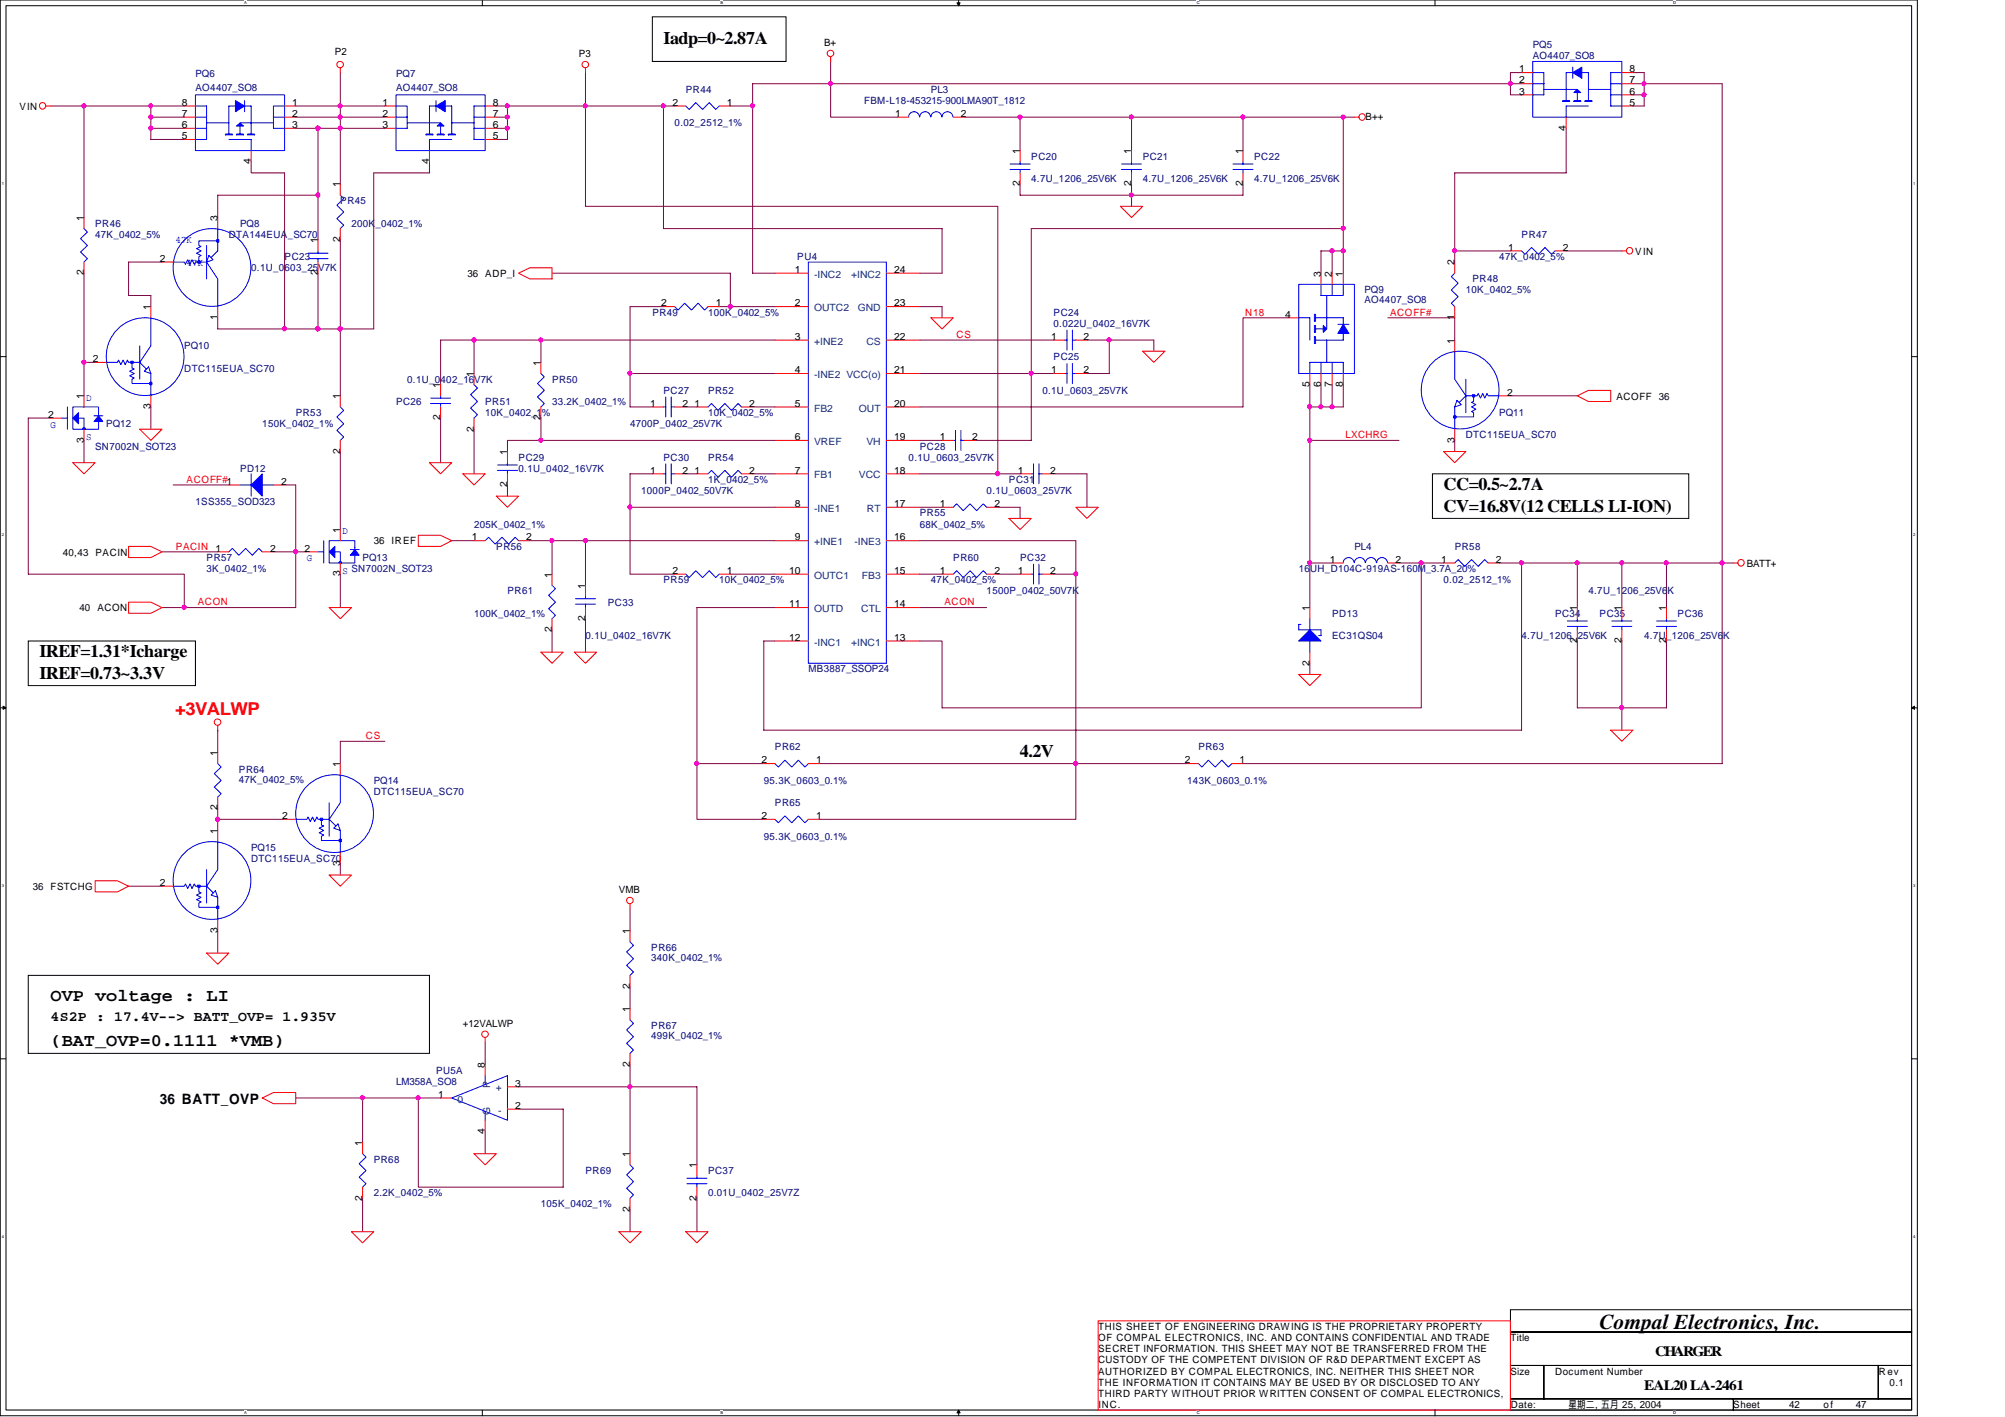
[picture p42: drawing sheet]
<svg xmlns="http://www.w3.org/2000/svg" width="297mm" height="210mm" viewBox="0 0 297 210" stroke-linecap="round" stroke-linejoin="round" font-family="sans-serif">
<defs><g id="words">
<text font-size="3.1" x="237" y="196.8">Compal Electronics, Inc.</text>
<g font-size="2.6">
<text x="98.3" y="6.5">Iadp=0~2.87A</text>
<text x="213.9" y="72.6">CC=0.5~2.7A</text>
<text x="213.9" y="75.9">CV=16.8V(12 CELLS LI-ION)</text>
<text x="5.8" y="100.6">IREF=0.73~3.3V</text>
<text x="5.8" y="97.3">IREF=1.31*Icharge</text>
<text x="151.1" y="112.2">4.2V</text>
<text x="7.5" y="148.3">OVP voltage : LI</text>
<text x="7.5" y="154.9">(BAT_OVP=0.1111 *VMB)</text>
</g>
<text font-size="2.6" fill="#f00" x="25.9" y="106">+3VALWP</text>
<g font-size="2.1">
<text x="7.5" y="151.2">4S2P : 17.4V--&gt; BATT_OVP= 1.935V</text>
<text x="23.7" y="163.5">36 BATT_OVP</text>
<text x="245.2" y="200.9">CHARGER</text>
<text x="243.6" y="205.9">EAL20 LA-2461</text>
</g>
<g font-size="1.5" fill="#000080">
<text x="29" y="11.4">PQ6</text>
<text x="58.7" y="11.4">PQ7</text>
<text x="227.1" y="7.2">PQ5</text>
<text x="227.1" y="8.8">AO4407_SO8</text>
<text x="29" y="13.4">AO4407_SO8</text>
<text x="58.7" y="13.4">AO4407_SO8</text>
<text x="101.6" y="13.8">PR44</text>
<text x="128" y="15.4">FBM-L18-453215-900LMA90T_1812</text>
<text x="137.9" y="13.8">PL3</text>
<text x="99.9" y="18.7">0.02_2512_1%</text>
<text x="152.8" y="23.7">PC20</text>
<text x="169.3" y="23.7">PC21</text>
<text x="185.8" y="23.7">PC22</text>
<text x="152.8" y="27">4.7U_1206_25V6K</text>
<text x="169.3" y="27">4.7U_1206_25V6K</text>
<text x="185.8" y="27">4.7U_1206_25V6K</text>
<text x="14.1" y="33.6">PR46</text>
<text x="14.1" y="35.2">47K_0402_5%</text>
<text x="33.9" y="35.2">DTA144EUA_SC70</text>
<text x="35.6" y="33.6">PQ8</text>
<text x="50.4" y="30.3">PR45</text>
<text x="52.1" y="33.6">200K_0402_1%</text>
<text x="225.4" y="35.2">PR47</text>
<text x="37.2" y="40.2">0.1U_0603_25V7K</text>
<text x="42.2" y="38.5">PC23</text>
<text x="118.1" y="38.5">PU4</text>
<text x="218.1" y="41.8">PR48</text>
<text x="222.1" y="38.5">47K_0402_5%</text>
<text x="96.6" y="46.8">PR49</text>
<text x="104.9" y="46.8">100K_0402_5%</text>
<text x="156.1" y="46.8">PC24</text>
<text x="202.1" y="43.5">PQ9</text>
<text x="202.1" y="45">AO4407_SO8</text>
<text x="217.2" y="43.5">10K_0402_5%</text>
<text x="27.3" y="51.7">PQ10</text>
<text x="156.1" y="48.4">0.022U_0402_16V7K</text>
<text x="156.1" y="53.4">PC25</text>
<text x="27.3" y="55">DTC115EUA_SC70</text>
<text x="58.7" y="60">PC26</text>
<text x="60.3" y="56.7">0.1U_0402_16V7K</text>
<text x="71.9" y="60">PR51</text>
<text x="81.8" y="56.7">PR50</text>
<text x="81.8" y="60">33.2K_0402_1%</text>
<text x="98.3" y="58.3">PC27</text>
<text x="104.9" y="58.3">PR52</text>
<text x="154.4" y="58.3">0.1U_0603_25V7K</text>
<text x="15.7" y="63.3">PQ12</text>
<text x="38.9" y="63.3">150K_0402_1%</text>
<text x="43.8" y="61.6">PR53</text>
<text x="71.9" y="61.6">10K_0402_1%</text>
<text x="93.3" y="63.3">4700P_0402_25V7K</text>
<text x="104.9" y="61.6">10K_0402_5%</text>
<text x="217.2" y="64.9">DTC115EUA_SC70</text>
<text x="222.1" y="61.6">PQ11</text>
<text x="14.1" y="66.6">SN7002N_SOT23</text>
<text x="35.6" y="69.9">PD12</text>
<text x="76.8" y="68.2">PC29</text>
<text x="76.8" y="69.9">0.1U_0402_16V7K</text>
<text x="98.3" y="68.2">PC30</text>
<text x="104.9" y="68.2">PR54</text>
<text x="104.9" y="71.5">1K_0402_5%</text>
<text x="134.6" y="68.2">0.1U_0603_25V7K</text>
<text x="136.3" y="66.6">PC28</text>
<text x="149.5" y="71.5">PC31</text>
<text x="29" y="74.8">1SS355_SOD323</text>
<text x="95" y="73.2">1000P_0402_50V7K</text>
<text x="136.3" y="76.5">PR55</text>
<text x="146.2" y="73.2">0.1U_0603_25V7K</text>
<text x="30.6" y="83.1">PR57</text>
<text x="53.7" y="83.1">PQ13</text>
<text x="70.2" y="78.1">205K_0402_1%</text>
<text x="73.5" y="81.4">PR56</text>
<text x="136.3" y="78.1">68K_0402_5%</text>
<text x="141.2" y="83.1">PR60</text>
<text x="151.1" y="83.1">PC32</text>
<text x="200.7" y="81.4">PL4</text>
<text x="215.5" y="81.4">PR58</text>
<text x="30.6" y="84.8">3K_0402_1%</text>
<text x="75.2" y="88.1">PR61</text>
<text x="90" y="89.7">PC33</text>
<text x="98.3" y="86.4">PR59</text>
<text x="106.5" y="86.4">10K_0402_5%</text>
<text x="137.9" y="86.4">47K_0402_5%</text>
<text x="146.2" y="88.1">1500P_0402_50V7K</text>
<text x="192.4" y="84.8">16UH_D104C-919AS-160M_3.7A_20%</text>
<text x="213.9" y="86.4">0.02_2512_1%</text>
<text x="235.3" y="88.1">4.7U_1206_25V6K</text>
<text x="70.2" y="91.4">100K_0402_1%</text>
<text x="86.7" y="94.7">0.1U_0402_16V7K</text>
<text x="197.4" y="94.7">EC31QS04</text>
<text x="197.4" y="91.4">PD13</text>
<text x="225.4" y="94.7">4.7U_1206_25V6K</text>
<text x="230.4" y="91.4">PC34</text>
<text x="237" y="91.4">PC35</text>
<text x="243.6" y="94.7">4.7U_1206_25V6K</text>
<text x="248.5" y="91.4">PC36</text>
<text x="119.8" y="99.6">MB3887_SSOP24</text>
<text x="114.8" y="111.2">PR62</text>
<text x="177.5" y="111.2">PR63</text>
<text x="35.4" y="114.5">PR64</text>
<text x="35.4" y="116">47K_0402_5%</text>
<text x="55.4" y="116.1">PQ14</text>
<text x="55.4" y="117.8">DTC115EUA_SC70</text>
<text x="113.2" y="116.1">95.3K_0603_0.1%</text>
<text x="114.8" y="119.4">PR65</text>
<text x="175.9" y="116.1">143K_0603_0.1%</text>
<text x="113.2" y="124.4">95.3K_0603_0.1%</text>
<text x="37.2" y="126">PQ15</text>
<text x="37.2" y="127.7">DTC115EUA_SC70</text>
<text x="96.5" y="140.9">PR66</text>
<text x="96.5" y="142.4">340K_0402_1%</text>
<text x="96.5" y="152.4">PR67</text>
<text x="96.5" y="153.9">499K_0402_1%</text>
<text x="58.7" y="160.7">LM358A_SO8</text>
<text x="64.6" y="159">PU5A</text>
<text x="55.4" y="172.3">PR68</text>
<text x="86.7" y="173.9">PR69</text>
<text x="104.9" y="173.9">PC37</text>
<text x="55.4" y="177.2">2.2K_0402_5%</text>
<text x="80.1" y="178.9">105K_0402_1%</text>
<text x="104.9" y="177.2">0.01U_0402_25V7Z</text>
</g>
<g font-size="1.5">
<text x="49.6" y="8.1">P2</text>
<text x="85.8" y="8.5">P3</text>
<text x="122.1" y="6.8">B+</text>
<text x="225.1" y="10.7">1</text>
<text x="241.4" y="10.7">8</text>
<text x="2.9" y="16.3">VIN</text>
<text x="27" y="17.3">7</text>
<text x="27" y="15.7">8</text>
<text x="43.3" y="17.3">2</text>
<text x="43.3" y="15.7">1</text>
<text x="56.7" y="17.3">2</text>
<text x="56.7" y="15.7">1</text>
<text x="73" y="17.3">7</text>
<text x="73" y="15.7">8</text>
<text x="99.6" y="15.7">2</text>
<text x="107.7" y="15.7">1</text>
<text x="132.6" y="17.3">1</text>
<text x="142.4" y="17.3">2</text>
<text x="202.3" y="17.7">B++</text>
<text x="225.1" y="14">3</text>
<text x="225.1" y="12.4">2</text>
<text x="241.4" y="14">6</text>
<text x="241.4" y="15.7">5</text>
<text x="241.4" y="12.4">7</text>
<text x="27" y="19">6</text>
<text x="27" y="20.6">5</text>
<text x="43.3" y="19">3</text>
<text x="56.7" y="19">3</text>
<text x="73" y="19">6</text>
<text x="73" y="20.6">5</text>
<text x="151.1" y="22.8" transform="rotate(-90 151.1 22.8)">1</text>
<text x="167.6" y="22.8" transform="rotate(-90 167.6 22.8)">1</text>
<text x="184.1" y="22.8" transform="rotate(-90 184.1 22.8)">1</text>
<text x="232" y="19.3" transform="rotate(-90 232 19.3)">4</text>
<text x="37.2" y="24.3" transform="rotate(-90 37.2 24.3)">4</text>
<text x="50.4" y="27.8" transform="rotate(-90 50.4 27.8)">1</text>
<text x="63.6" y="24.3" transform="rotate(-90 63.6 24.3)">4</text>
<text x="151.1" y="27.6" transform="rotate(-90 151.1 27.6)">2</text>
<text x="167.6" y="27.6" transform="rotate(-90 167.6 27.6)">2</text>
<text x="184.1" y="27.6" transform="rotate(-90 184.1 27.6)">2</text>
<text x="12.4" y="32.7" transform="rotate(-90 12.4 32.7)">1</text>
<text x="32.2" y="32.7" transform="rotate(-90 32.2 32.7)">3</text>
<text x="50.4" y="35.9" transform="rotate(-90 50.4 35.9)">2</text>
<text x="12.4" y="40.8" transform="rotate(-90 12.4 40.8)">2</text>
<text x="23.7" y="38.8">2</text>
<text x="47.1" y="40.8" transform="rotate(-90 47.1 40.8)">2</text>
<text x="47.1" y="36" transform="rotate(-90 47.1 36)">1</text>
<text x="69.3" y="41">36 ADP_I</text>
<text x="117.8" y="40.4">1</text>
<text x="132.5" y="40.4">24</text>
<text x="195.7" y="41" transform="rotate(-90 195.7 41)">3</text>
<text x="197.3" y="41" transform="rotate(-90 197.3 41)">2</text>
<text x="199" y="41" transform="rotate(-90 199 41)">1</text>
<text x="215.5" y="39.3" transform="rotate(-90 215.5 39.3)">2</text>
<text x="223.4" y="37.1">1</text>
<text x="231.5" y="37.1">2</text>
<text x="242.3" y="37.7">VIN</text>
<text x="22.3" y="45.9" transform="rotate(-90 22.3 45.9)">1</text>
<text x="32.2" y="47.4" transform="rotate(-90 32.2 47.4)">1</text>
<text x="98" y="45.4">2</text>
<text x="106" y="45.4">1</text>
<text x="117.8" y="45.4">2</text>
<text x="132.5" y="45.4">23</text>
<text x="190.4" y="47">4</text>
<text x="215.5" y="47.4" transform="rotate(-90 215.5 47.4)">1</text>
<text x="13.8" y="53.6">2</text>
<text x="117.8" y="50.3">3</text>
<text x="132.5" y="50.3">22</text>
<text x="155.7" y="50.3">1</text>
<text x="160.5" y="50.3">2</text>
<text x="215.5" y="50.9" transform="rotate(-90 215.5 50.9)">1</text>
<text x="12.4" y="59.1" transform="rotate(-90 12.4 59.1)">1</text>
<text x="50.4" y="59.1" transform="rotate(-90 50.4 59.1)">1</text>
<text x="65.2" y="57.5" transform="rotate(-90 65.2 57.5)">1</text>
<text x="70.2" y="55.8" transform="rotate(-90 70.2 55.8)">1</text>
<text x="80.1" y="54.2" transform="rotate(-90 80.1 54.2)">1</text>
<text x="117.8" y="55.3">4</text>
<text x="132.5" y="55.3">21</text>
<text x="155.7" y="55.3">1</text>
<text x="160.5" y="55.3">2</text>
<text x="194" y="57.3" transform="rotate(-90 194 57.3)">5</text>
<text x="195.7" y="57.3" transform="rotate(-90 195.7 57.3)">6</text>
<text x="197.3" y="57.3" transform="rotate(-90 197.3 57.3)">7</text>
<text x="199" y="57.3" transform="rotate(-90 199 57.3)">8</text>
<text x="223.3" y="58.6">2</text>
<text x="239.5" y="59.3">ACOFF 36</text>
<text x="7.2" y="61.9">2</text>
<text x="12.4" y="65.6" transform="rotate(-90 12.4 65.6)">3</text>
<text x="22.3" y="60.6" transform="rotate(-90 22.3 60.6)">3</text>
<text x="65.2" y="62.3" transform="rotate(-90 65.2 62.3)">2</text>
<text x="70.2" y="63.9" transform="rotate(-90 70.2 63.9)">2</text>
<text x="80.1" y="62.3" transform="rotate(-90 80.1 62.3)">2</text>
<text x="96.3" y="60.2">1</text>
<text x="101.1" y="60.2">2</text>
<text x="102.9" y="60.2">1</text>
<text x="111" y="60.2">2</text>
<text x="117.8" y="60.2">5</text>
<text x="117.8" y="65.2">6</text>
<text x="132.5" y="60.2">20</text>
<text x="132.5" y="65.2">19</text>
<text x="139.2" y="65.2">1</text>
<text x="144" y="65.2">2</text>
<text x="215.5" y="65.6" transform="rotate(-90 215.5 65.6)">3</text>
<text x="41.7" y="71.8">2</text>
<text x="50.4" y="67.2" transform="rotate(-90 50.4 67.2)">2</text>
<text x="75.1" y="67.4" transform="rotate(-90 75.1 67.4)">1</text>
<text x="96.3" y="70.1">1</text>
<text x="101.1" y="70.1">2</text>
<text x="102.9" y="70.1">1</text>
<text x="111" y="70.1">2</text>
<text x="117.8" y="70.1">7</text>
<text x="132.5" y="70.1">18</text>
<text x="150.8" y="70.1">1</text>
<text x="155.6" y="70.1">2</text>
<text x="75.1" y="72.2" transform="rotate(-90 75.1 72.2)">2</text>
<text x="117.8" y="75.1">8</text>
<text x="132.5" y="75.1">17</text>
<text x="139.2" y="75.1">1</text>
<text x="147.3" y="75.1">2</text>
<text x="9.3" y="82.3">40,43 PACIN</text>
<text x="31.9" y="81.7">1</text>
<text x="40" y="81.7">2</text>
<text x="45.1" y="81.7">2</text>
<text x="50.4" y="79" transform="rotate(-90 50.4 79)">1</text>
<text x="55.4" y="80.6">36 IREF</text>
<text x="69.9" y="80.1">1</text>
<text x="78" y="80.1">2</text>
<text x="117.8" y="80.1">9</text>
<text x="132.5" y="80.1">16</text>
<text x="197" y="83.4">1</text>
<text x="206.8" y="83.4">2</text>
<text x="213.5" y="83.4">1</text>
<text x="221.6" y="83.4">2</text>
<text x="258.8" y="83.9">BATT+</text>
<text x="50.4" y="85.4" transform="rotate(-90 50.4 85.4)">3</text>
<text x="81.7" y="85.6" transform="rotate(-90 81.7 85.6)">1</text>
<text x="86.7" y="87.2" transform="rotate(-90 86.7 87.2)">1</text>
<text x="99.6" y="85">2</text>
<text x="107.7" y="85">1</text>
<text x="116.9" y="85">10</text>
<text x="116.9" y="90">11</text>
<text x="132.5" y="85">15</text>
<text x="132.5" y="90">14</text>
<text x="139.2" y="85">1</text>
<text x="147.3" y="85">2</text>
<text x="150.8" y="85">1</text>
<text x="155.6" y="85">2</text>
<text x="11.8" y="90.6">40</text>
<text x="14.4" y="90.6">ACON</text>
<text x="81.7" y="93.6" transform="rotate(-90 81.7 93.6)">2</text>
<text x="86.7" y="92" transform="rotate(-90 86.7 92)">2</text>
<text x="116.9" y="94.9">12</text>
<text x="132.5" y="94.9">13</text>
<text x="194" y="90.5" transform="rotate(-90 194 90.5)">1</text>
<text x="233.6" y="95.3" transform="rotate(-90 233.6 95.3)">2</text>
<text x="233.6" y="90.5" transform="rotate(-90 233.6 90.5)">1</text>
<text x="240.2" y="95.3" transform="rotate(-90 240.2 95.3)">2</text>
<text x="240.2" y="90.5" transform="rotate(-90 240.2 90.5)">1</text>
<text x="246.8" y="95.3" transform="rotate(-90 246.8 95.3)">2</text>
<text x="246.8" y="90.5" transform="rotate(-90 246.8 90.5)">1</text>
<text x="194" y="98.6" transform="rotate(-90 194 98.6)">2</text>
<text x="32.2" y="112" transform="rotate(-90 32.2 112)">1</text>
<text x="50.4" y="113.6" transform="rotate(-90 50.4 113.6)">1</text>
<text x="112.8" y="113.1">2</text>
<text x="120.9" y="113.1">1</text>
<text x="175.6" y="113.1">2</text>
<text x="183.6" y="113.1">1</text>
<text x="32.2" y="123.5" transform="rotate(-90 32.2 123.5)">1</text>
<text x="32.2" y="120.1" transform="rotate(-90 32.2 120.1)">2</text>
<text x="41.8" y="121.3">2</text>
<text x="112.8" y="121.3">2</text>
<text x="120.9" y="121.3">1</text>
<text x="4.9" y="131.8">36 FSTCHG</text>
<text x="23.7" y="131.2">2</text>
<text x="50.4" y="128.3" transform="rotate(-90 50.4 128.3)">3</text>
<text x="91.7" y="132.3">VMB</text>
<text x="32.2" y="138.2" transform="rotate(-90 32.2 138.2)">3</text>
<text x="93.3" y="138.4" transform="rotate(-90 93.3 138.4)">1</text>
<text x="93.3" y="149.9" transform="rotate(-90 93.3 149.9)">1</text>
<text x="93.3" y="146.5" transform="rotate(-90 93.3 146.5)">2</text>
<text x="68.6" y="152.1">+12VALWP</text>
<text x="71.8" y="158.2" transform="rotate(-90 71.8 158.2)">8</text>
<text x="76.3" y="161">3</text>
<text x="93.3" y="158" transform="rotate(-90 93.3 158)">2</text>
<text x="64.9" y="162.6">1</text>
<text x="71.8" y="167.9" transform="rotate(-90 71.8 167.9)">4</text>
<text x="76.3" y="164.3">2</text>
<text x="53.7" y="169.8" transform="rotate(-90 53.7 169.8)">1</text>
<text x="93.3" y="171.4" transform="rotate(-90 93.3 171.4)">1</text>
<text x="103.2" y="173.1" transform="rotate(-90 103.2 173.1)">1</text>
<text x="53.7" y="177.8" transform="rotate(-90 53.7 177.8)">2</text>
<text x="93.3" y="179.5" transform="rotate(-90 93.3 179.5)">2</text>
<text x="103.2" y="177.8" transform="rotate(-90 103.2 177.8)">2</text>
<text x="162.7" y="197">THIS SHEET OF ENGINEERING DRAWING IS THE PROPRIETARY PROPERTY</text>
<text x="162.7" y="198.7">OF COMPAL ELECTRONICS, INC. AND CONTAINS CONFIDENTIAL AND TRADE</text>
<text x="162.7" y="202">CUSTODY OF THE COMPETENT DIVISION OF R&amp;D DEPARTMENT EXCEPT AS</text>
<text x="162.7" y="203.6">AUTHORIZED BY COMPAL ELECTRONICS, INC. NEITHER THIS SHEET NOR</text>
<text x="162.7" y="200.3">SECRET INFORMATION. THIS SHEET MAY NOT BE TRANSFERRED FROM THE</text>
<text x="223.8" y="198.7">Title</text>
<text x="223.8" y="203.6">Size</text>
<text x="230.4" y="203.6">Document Number</text>
<text x="278.3" y="203.6">Rev</text>
<text x="162.7" y="205.3">THE INFORMATION IT CONTAINS MAY BE USED BY OR DISCLOSED TO ANY</text>
<text x="162.7" y="206.9">THIRD PARTY WITHOUT PRIOR WRITTEN CONSENT OF COMPAL ELECTRONICS,</text>
<text x="162.7" y="208.6">INC.</text>
<text x="223.8" y="208.6">Date:</text>
<text x="232.4" y="208.6">星期二 五月 25, 2004</text>
<text x="236.3" y="208.6">,</text>
<text x="256.8" y="208.6">Sheet</text>
<text x="265" y="208.6">42</text>
<text x="270.1" y="208.6">o f</text>
<text x="275" y="208.6">47</text>
<text x="279.9" y="205.3">0.1</text>
</g>
<g font-size="1.5" fill="#00f">
<text x="26" y="36.1">47K</text>
<text x="27.6" y="39.4">47K</text>
<text x="12.8" y="59.4">D</text>
<text x="7.5" y="63.3">G</text>
<text x="12.8" y="65.2">S</text>
<text x="45.5" y="83.1">G</text>
<text x="50.8" y="79.2">D</text>
<text x="50.8" y="85">S SN7002N_SOT23</text>
</g>
<g font-size="1.5" fill="#004080">
<text x="120.6" y="41.1">-INC2</text>
<text x="126.1" y="41.1">+INC2</text>
<text x="120.6" y="46.1">OUTC2</text>
<text x="127.1" y="46.1">GND</text>
<text x="120.6" y="51.1">+INE2</text>
<text x="128.4" y="51.1">CS</text>
<text x="120.6" y="56">-INE2 VCC(o)</text>
<text x="120.6" y="61">FB2</text>
<text x="120.6" y="65.9">VREF</text>
<text x="127.3" y="61">OUT</text>
<text x="128.4" y="65.9">VH</text>
<text x="120.6" y="70.9">FB1</text>
<text x="127.3" y="70.9">VCC</text>
<text x="120.6" y="75.8">-INE1</text>
<text x="128.4" y="75.8">RT</text>
<text x="120.6" y="80.8">+INE1</text>
<text x="126.6" y="80.8">-INE3</text>
<text x="120.6" y="85.7">OUTC1</text>
<text x="127.7" y="85.7">FB3</text>
<text x="120.6" y="90.7">OUTD</text>
<text x="120.6" y="95.6">-INC1</text>
<text x="126.1" y="95.6">+INC1</text>
<text x="127.6" y="90.7">CTL</text>
<text x="72.6" y="161.2" transform="rotate(-90 72.6 161.2)">P</text>
<text x="73.4" y="161.7">+</text>
<text x="67.8" y="163.3">0</text>
<text x="72.6" y="165.1" transform="rotate(-90 72.6 165.1)">G</text>
<text x="73.8" y="165">-</text>
</g>
<g font-size="1.5" fill="#f00">
<text x="184.5" y="46.7">N18</text>
<text x="205.9" y="46.7">ACOFF#</text>
<text x="141.7" y="50">CS</text>
<text x="199.3" y="64.9">LXCHRG</text>
<text x="27.6" y="71.5">ACOFF#1</text>
<text x="26.1" y="81.4">PACIN</text>
<text x="29.3" y="89.7">ACON</text>
<text x="139.9" y="89.7">ACON</text>
<text x="54.2" y="109.5">CS</text>
</g>
<g font-size=".6">
<text x="36.1" y=".6">A</text>
<text x="106.7" y=".6">B</text>
<text x="177.3" y=".6">C</text>
<text x="247.9" y=".6">D</text>
<text x=".3" y="27.4">1</text>
<text x="283.4" y="27.4">1</text>
<text x=".3" y="79.4">2</text>
<text x="283.4" y="79.4">2</text>
<text x=".3" y="131.4">3</text>
<text x="283.4" y="131.4">3</text>
<text x=".3" y="183.4">4</text>
<text x="283.4" y="183.4">4</text>
<text x="36.1" y="209.5">A</text>
<text x="106.7" y="209.5">B</text>
<text x="177.3" y="209.5">C</text>
<text x="247.9" y="209.5">D</text>
</g>
</g></defs>
<path d="M0 0h284.1v209.7h-284.1zM.9 .8h282.3v208.1h-282.3z" fill="none" stroke="#000" stroke-width=".15"/>
<g fill="#fff">
<path d="M36.1 .1h.4v.7h-.4z"/>
<path d="M36.1 209h.4v.6h-.4z"/>
</g>
<path d="M71.5 0v.8M71.5 208.9v.8" fill="none" stroke="#000" stroke-width=".15"/>
<g fill="#fff">
<path d="M106.7 .1h.4v.7h-.4z"/>
<path d="M106.7 209h.4v.6h-.4z"/>
</g>
<path d="M142 0v.8M142 208.9v.8" fill="none" stroke="#000" stroke-width=".15"/>
<path d="M141.8 .4h.4l-.2 .4zM142 208.9l.2 .4h-.4z" fill="#000" stroke="#000" stroke-width=".15"/>
<g fill="#fff">
<path d="M177.3 .1h.4v.7h-.4z"/>
<path d="M177.3 209h.4v.6h-.4z"/>
</g>
<path d="M212.6 0v.8M212.6 208.9v.8" fill="none" stroke="#000" stroke-width=".15"/>
<g fill="#fff">
<path d="M247.9 .1h.3v.7h-.3z"/>
<path d="M247.9 209h.3v.6h-.3z"/>
<path d="M.3 26.8h.2v.7h-.2z"/>
<path d="M283.4 26.8h.3v.7h-.3z"/>
<path d="M.3 78.8h.2v.7h-.2z"/>
<path d="M283.4 78.8h.3v.7h-.3z"/>
</g>
<path d="M0 52.8h.9M283.2 52.8h.9" fill="none" stroke="#000" stroke-width=".15"/>
<g fill="#fff">
<path d="M.3 130.9h.2v.6h-.2z"/>
<path d="M283.4 130.9h.3v.6h-.3z"/>
</g>
<path d="M0 104.9h.9M283.2 104.9h.9" fill="none" stroke="#000" stroke-width=".15"/>
<path d="M.5 104.6l.4 .3-.4 .2zM283.2 104.9l.4-.3v.5z" fill="#000" stroke="#000" stroke-width=".15"/>
<g fill="#fff">
<path d="M.3 182.8h.2v.7h-.2z"/>
<path d="M283.4 182.8h.3v.7h-.3z"/>
</g>
<g fill="none" stroke="#000" stroke-width=".15">
<path d="M96.6 2.5h19.9v6.6h-19.9zM212.2 70.2h38v6.6h-38zM4.2 95h24.8v6.6h-24.8zM0 156.8h.9M4.2 144.5h59.4v11.5h-59.4zM283.2 156.8h.9M223.8 194h59.4v3.3h-59.4zM223.8 197.3h59.4v5h-59.4zM223.8 202.3h4.9v4.9h-4.9zM223.8 207.2h33v1.7h-33zM228.7 202.3h49.6v4.9h-49.6zM256.8 207.2h26.4v1.7h-26.4z"/>
<path d="M278.3 202.3h4.9v4.9h-4.9z"/>
</g>
<g fill="none" stroke="#800040" stroke-width=".15">
<path d="M7.5 15.7h4.9M12.4 15.7h9.9v1.7M12.4 15.7v16.5M22.3 17.4h5M22.3 15.7h5M22.3 19h5M22.3 17.4v3.3h5M43.8 17.4h13.2M43.8 15.7h13.2M43.8 19h13.2M47.1 19v16.5M50.4 10.8v16.5"/>
<path d="M73.5 17.4h1.7M73.5 15.7h26.4M73.5 19h1.7M75.2 15.7v5h-1.7M86.7 10.8v19.8h61.1v39.6M98.3 15.7v18.2h41.3v6.6h-3.3M111.5 15.7v24.8h3.3M123.1 9.1v8.3h9.9M142.9 17.4h57.8M151.1 17.4v4.9M167.6 17.4v4.9M184.1 17.4v4.9"/>
<path d="M199 17.4v23.1M225.4 10.8h-1.6v3.3h1.6M225.4 12.4h-113.9v3.3h-3.3M232 19v6.6h-16.5v13.2M241.9 12.4h13.2v100.7h-71M241.9 10.8h1.7v4.9h-1.7M241.9 14.1h1.7M24 38.8h-5v5h3.3v1.6M37.2 24v1.6h5v23.1M47.1 28.9h-14.8v3.3M50.4 35.5v23.1M63.6 24v1.6h-8.2v23.1h-23.1v-1.6"/>
<path d="M151.1 27.3v1.6h33v-1.6M167.6 27.3v3.3M197.4 37.2v3.3M199 33.9h-46.2v31.3h-8.3M199 37.2h-3.3v3.3M215.5 37.2h8.3M232 37.2h8.3M12.4 40.5v18.1M12.4 53.7h1.7M47.1 40.5v8.2M70.2 50.4v4.9M80.1 50.4v3.3"/>
<path d="M81.8 40.5h26.4v4.9M93.3 55.3h21.5M98.3 45.4h-5v14.9h3.3M106.5 45.4h8.3M114.8 50.4h-49.5v6.6M136.3 55.3h19.8M136.3 50.4h19.8M136.3 45.4h3.3v1.7M161 50.4h9.9v1.6M164.3 50.4v4.9h-3.3M190.8 47.1h-6.7v13.2h-47.8M194.1 57v33"/>
<path d="M195.7 57v3.3M197.4 57v3.3M199 57v3.3h-4.9M205.6 47.1h9.9v3.3M223.8 58.6h9.9M7.5 61.9h-3.3v23.1h23.1v5h-3.3M12.4 65.2v3.3M22.3 60.3v3.3M25.7 71.8h8.2M42.2 71.8h1.6v18.2h-16.5M50.4 66.9v11.5M65.3 61.9v6.6"/>
<path d="M70.2 63.6v6.6M75.2 71.8v1.7M80.1 61.9v3.3M93.3 75.1h21.5M96.6 70.2h-3.3v14.8h6.6M101.6 60.3h1.6M101.6 70.2h1.6M111.5 60.3h3.3M111.5 70.2h3.3M114.8 65.2h-39.6v1.7M136.3 70.2h14.8M136.3 75.1h3.3"/>
<path d="M136.3 65.2h3.3M147.8 75.1h3.3v1.7M156.1 70.2h4.9v4.9M194.1 65.2h13.2M215.5 65.2v1.7M24 81.7h8.3M40.5 81.7h5M50.4 85v5M66.9 80.1h3.3M78.5 80.1h8.2M81.8 80.1v4.9M81.8 93.3v3.3"/>
<path d="M86.7 91.7v4.9M108.2 85h6.6M114.8 80.1h-28.1v6.6M114.8 90h-11.6v23.1M136.3 80.1h23.1v41.3h-38M136.3 90h9.9M136.3 85h3.3M147.8 85h3.3M156.1 85h3.3M194.1 83.4h3.3M194.1 98.3v1.6M207.3 83.4h6.6"/>
<path d="M210.6 83.4v21.5h-71v-9.9h-3.3M222.1 83.4h3.3M225.4 83.4h8.3v6.6M225.4 83.4v24.8h-112.2v-13.2h1.6M233.7 83.4h23.1M233.7 95v9.9h13.2v-9.9M240.3 83.4v6.6M240.3 95v13.2M246.9 83.4v6.6M32.3 108.2h.1M32.3 108.2v3.3M32.3 119.7v3.3"/>
<path d="M57 109.8h-6.6v3.3M103.2 113.1v8.3h10M103.2 113.1h10M121.4 113.1h54.5M19 131.3h5M32.3 137.9v3.3M32.3 121.4h9.9M50.4 128v1.6M93.3 134.6v3.3M71.9 154.4v3.3M93.3 146.1v3.3M93.3 157.7v13.2"/>
<path d="M43.8 162.6h21.5M53.7 162.6v6.6M53.7 177.5v5M62 162.6v13.3h21.4v-11.6h-6.6M71.9 167.6v3.3M76.8 161h26.4v11.6M93.3 179.2v3.3M103.2 177.5v5"/>
</g>
<g fill="none" stroke="#f00" stroke-width=".15">
<path d="M6.8 15.7h.7M27.3 15.7h1.7M27.3 17.4h1.7M27.3 19h1.7M42.2 15.7h1.6M42.2 17.4h1.6M42.2 19h1.6M50.4 10.1v.7M57 15.7h1.7M57 17.4h1.7M57 19h1.7M71.9 15.7h1.6"/>
<path d="M71.9 17.4h1.6M71.9 19h1.6M86.7 10.1v.7M99.9 15.7h1.7M106.5 15.7h1.7M123.1 8.4v.7M133 17.4h1.6M141.2 17.4h1.7M200.7 17.4h.6M225.4 14.1h1.7M225.4 12.4h1.7M225.4 10.8h1.7"/>
<path d="M232 17.4v1.6M240.3 15.7h1.6M240.3 14.1h1.6M240.3 12.4h1.6M240.3 10.8h1.6M12.4 32.2v1.7M12.4 38.8v1.7M24 38.8h1.7M27.3 20.7h1.7M32.3 32.2v1.7M37.2 22.3v1.7M47.1 35.5v1.7"/>
<path d="M47.1 38.8v1.7M50.4 27.3v1.6M50.4 33.9v1.6M63.6 22.3v1.7M71.9 20.7h1.6M151.1 22.3v1.7M151.1 25.6v1.7M166 30.6h3.3l-1.7 1.6zM167.6 22.3v1.7M167.6 25.6v1.7M184.1 22.3v1.7M184.1 25.6v1.7"/>
<path d="M215.5 38.8v1.7M223.8 37.2h1.6M230.4 37.2h1.6M240.3 37.2h.7M12.4 58.6v1.7M14.1 53.7h1.6M22.3 45.4v1.7M22.3 58.6v1.7M32.3 45.4v1.7M50.4 58.6v1.7M65.3 57v1.6M70.2 55.3v1.7"/>
<path d="M76.8 40.5l1.7-.8h3.3v1.6h-3.3zM80.1 53.7v1.6M98.3 45.4h1.6M104.9 45.4h1.6M114.8 40.5h5M114.8 45.4h5M114.8 50.4h5M114.8 55.3h5M131.3 40.5h5M131.3 45.4h5M131.3 50.4h5M131.3 55.3h5"/>
<path d="M137.9 47.1h3.3l-1.6 1.6zM156.1 50.4h1.6M156.1 55.3h1.6M159.4 50.4h1.6M159.4 55.3h1.6M169.3 52h3.3l-1.7 1.7zM190.8 47.1h1.6M194.1 55.3v1.7M195.7 40.5v1.6M195.7 55.3v1.7M197.4 40.5v1.6M197.4 55.3v1.7"/>
<path d="M199 40.5v1.6M199 55.3v1.7M215.5 45.4v1.7M215.5 50.4v1.6M222.1 58.6h1.7M233.7 58.6l1.6-.8h3.3v1.7h-3.3zM7.5 61.9h1.6M10.8 68.5h3.3l-1.7 1.7zM12.4 63.6v1.6M20.7 63.6h3.3l-1.7 1.6zM33.9 71.8h1.7M40.5 71.8h1.7"/>
<path d="M50.4 65.2v1.7M50.4 78.4v1.7M62 79.3h3.3l1.6 .8-1.6 .8h-3.3zM63.6 68.5h3.3l-1.6 1.7zM65.3 60.3v1.6M68.6 70.2h3.3l-1.7 1.6zM70.2 61.9v1.7M73.5 73.5h3.3l-1.6 1.6zM75.2 66.9v1.6M75.2 70.2v1.6M80.1 60.3v1.6M96.6 60.3h1.7"/>
<path d="M96.6 70.2h1.7M99.9 60.3h1.7M99.9 70.2h1.7M103.2 60.3h1.7M103.2 70.2h1.7M109.9 60.3h1.6M109.9 70.2h1.6M114.8 60.3h5M114.8 65.2h5M114.8 70.2h5M114.8 75.1h5M131.3 60.3h5"/>
<path d="M131.3 65.2h5M131.3 70.2h5M131.3 75.1h5M139.6 65.2h1.6M139.6 75.1h1.6M142.9 65.2h1.6M146.2 75.1h1.6M149.5 76.8h3.3l-1.7 1.6zM151.1 70.2h1.7M154.4 70.2h1.7M159.4 75.1h3.3l-1.7 1.7zM213.9 66.9h3.3l-1.7 1.6z"/>
<path d="M215.5 63.6v1.6M19 89.2h3.3l1.7 .8-1.7 .8h-3.3zM19 80.9h3.3l1.7 .8-1.7 .9h-3.3zM32.3 81.7h1.6M38.9 81.7h1.6M45.5 81.7h1.6M48.8 90h3.3l-1.7 1.7zM50.4 83.4v1.6M70.2 80.1h1.7M76.8 80.1h1.7M80.1 96.6h3.3l-1.6 1.7zM81.8 85v1.7"/>
<path d="M81.8 91.7v1.6M85.1 96.6h3.3l-1.7 1.7zM86.7 86.7v1.6M86.7 90v1.7M99.9 85h1.7M106.5 85h1.7M114.8 80.1h5M114.8 85h5M114.8 90h5M114.8 95h5M131.3 80.1h5M131.3 85h5"/>
<path d="M131.3 90h5M131.3 95h5M139.6 85h1.6M146.2 85h1.6M151.1 85h1.7M154.4 85h1.7M192.4 99.9h3.3l-1.6 1.7zM194.1 90v1.7M194.1 96.6v1.7M197.4 83.4h1.6M205.6 83.4h1.7M213.9 83.4h1.6"/>
<path d="M220.5 83.4h1.6M233.7 90v1.7M233.7 93.3v1.7M240.3 90v1.7M240.3 93.3v1.7M246.9 90v1.7M246.9 93.3v1.7M256.8 83.4h.7M32.3 107.5v.7M32.3 111.5v1.6M32.3 118.1v1.6M50.4 113.1v1.7"/>
<path d="M113.2 113.1h1.6M119.8 113.1h1.6M175.9 113.1h1.6M182.5 113.1h1.6M238.6 108.2h3.3l-1.6 1.6zM14.1 130.5h3.3l1.6 .8-1.6 .8h-3.3zM24 131.3h1.7M32.3 123v1.7M32.3 136.2v1.7M42.2 121.4h1.6M48.8 129.6h3.3l-1.7 1.7zM50.4 126.3v1.7"/>
<path d="M93.3 133.9v.7M93.3 137.9v1.6M113.2 121.4h1.6M119.8 121.4h1.6M30.6 141.2h3.3l-1.6 1.6zM71.9 153.7v.7M71.9 157.7v1.6M93.3 144.5v1.6M93.3 149.4v1.7M93.3 156v1.7M38.9 162.6l1.6-.8h3.3v1.7h-3.3zM53.7 169.2v1.7"/>
<path d="M53.7 175.9v1.6M65.3 162.6h1.6M70.2 170.9h3.3l-1.6 1.7zM71.9 165.9v1.7M75.2 161h1.6M75.2 164.3h1.6M93.3 170.9v1.7M93.3 177.5v1.7M103.2 172.6v1.6M103.2 175.9v1.6M52.1 182.5h3.3l-1.7 1.6zM91.7 182.5h3.3l-1.7 1.6z"/>
<path d="M101.6 182.5h3.3l-1.7 1.6zM162.7 195.7h61.1v13.2h-61.1z"/>
<circle cx="6.3" cy="15.7" r=".48"/>
<circle cx="50.4" cy="9.6" r=".48"/>
<circle cx="86.7" cy="9.6" r=".48"/>
<circle cx="123" cy="7.9" r=".48"/>
<circle cx="201.8" cy="17.3" r=".48"/>
<circle cx="241.4" cy="37.1" r=".48"/>
<circle cx="257.9" cy="83.4" r=".48"/>
<circle cx="32.2" cy="107" r=".48"/>
<circle cx="93.3" cy="133.4" r=".48"/>
<circle cx="71.9" cy="153.2" r=".48"/>
</g>
<g fill="none" stroke="#00f" stroke-width=".15">
<path d="M29 14.1h13.2v8.2h-13.2zM29 15.7h1.6v5h-1.6M29 17.4h1.6M29 19h1.6M30.6 18.2h3.3M33.4 19.9h1v.1h-1zM34.9 15.7h-1v4.2M35 19.9h1.1v.1h-1.1zM35.6 18.7v1.2M35.6 18.2h4.9M36.2 14.9v1.7M36.2 15.7h1v4.2"/>
<path d="M36.7 19.9h1v.1h-1zM40.5 17.4h1.7M40.5 17.4v1.6h1.7M42.2 15.7h-1.7v1.7M58.7 14.1h13.2v8.2h-13.2zM58.7 15.7h1.6v1.7M58.7 17.4h1.6M60.3 17.4v1.6h-1.6M60.3 18.2h5M63.1 19.9h1v.1h-1zM64.6 15.7h-1v4.2M64.6 14.9v1.7"/>
<path d="M64.8 19.9h1v.1h-1zM65.3 18.7v1.2M66 15.7h.9v4.2M66.4 19.9h1v.1h-1zM66.9 18.2h3.3M70.2 17.4h1.7M70.2 19h1.7M71.9 15.7h-1.7v5h1.7M101.6 15.7l.5 .5 1-1 1 1 1-1 .9 1 .5-.5M134.6 17.3a.81 .81 0 0 1 .8-.7 .81 .81 0 0 1 .8 .7M136.3 17.3a.81 .81 0 0 1 .8-.7 .81 .81 0 0 1 .8 .7M137.9 17.3a.81 .81 0 0 1 .8-.7 .81 .81 0 0 1 .8 .7"/>
<path d="M139.6 17.3a.81 .81 0 0 1 .8-.7 .81 .81 0 0 1 .8 .7M227.1 9.1h13.2v8.3h-13.2zM227.1 10.8h1.6v1.6M227.1 12.4h1.6M228.7 12.4v1.7h-1.6M228.7 13.3h5M231.5 14.9h1v.1h-1zM233 9.9v1.7M233 10.8h-1v4.1M233.2 14.9h1v.1h-1zM233.7 13.7v1.2M234.4 10.8h.9v4.1"/>
<path d="M234.8 14.9h1v.1h-1zM235.3 15.7h-3.3v1.7M235.3 13.3h3.3M238.6 12.4h1.7M238.6 14.1h1.7M240.3 10.8h-1.7v4.9h1.7M12.4 33.9l.6 .5-1.1 .9 1.1 1.1-1.1 .9 1.1 1-.6 .5M25.7 38.8h1.6l.2 .4 .3-.7 .3 .7 .3-.7 .4 .7 .2-.4h1.6M29.3 38.7h.3v.3h-.3zM30.6 38.8l1.7 2.5v4.1M30.6 36.4v4.9M30.9 37.8l.7 .7-1 .3z"/>
<path d="M32.1 35.5h.3v.4h-.3zM32.3 33.9v3.3l-1 .9M32.3 35.7h-2.8v.7l.3 .1-.7 .3 .7 .4-.7 .3 .7 .3-.3 .2v.8M33.9 20.7h3.3v1.6M45.6 38.3h3M45.6 37.5h3M47.1 37.2v.3M47.1 38.3v.5M50.4 28.9l.5 .5-1 1 1 1-1 1 1 1-.5 .5M66.9 20.7h-3.3v1.6M119.8 38.8h11.5v59.5h-11.5zM149.6 25.1h3"/>
<path d="M149.6 24.3h3M151.1 24v.3M151.1 25.1v.5M166.2 25.1h2.9M166.2 24.3h2.9M167.6 24v.3M167.6 25.1v.5M182.7 25.1h2.9M182.7 24.3h2.9M184.1 24v.3M184.1 25.1v.5M225.4 37.2l.5 .5 1-1 1 1 1-1 1 1 .5-.5"/>
<path d="M15.7 53.7h1.7l.2-.4 .3 .7 .3-.7 .3 .7 .4-.7 .1 .4h1.7M19.4 53.5h.3v.3h-.3zM19.6 53.7v.8l.3 .2-.7 .3 .7 .3-.7 .4 .7 .3-.3 .2v.6h2.7M20.7 53.7l1 1M20.7 51.2v5M22 54.4l.3 .9-.9-.3zM22.2 56.6h.3v.4h-.3zM22.3 47.1v4.1l-1.6 2.5M22.3 55.3v3.3M63.8 59.8h3M63.8 59h3M65.3 58.6v.4"/>
<path d="M65.3 59.8v.5M70.2 57l.5 .5-1 1 1 1-1 1 1 .9-.5 .5M80.1 55.3l.5 .5-1 1 1 1-1 1 1 1-.5 .5M98.6 58.8v3M99.4 58.8v3M99.9 45.4l.6 .5 .9-1 1 1 1-1 1 1 .5-.5M157.7 50.4h.4M157.7 55.3h.4M158.1 48.9v3M158.1 53.8v3M158.9 50.4h.5M158.9 48.9v3"/>
<path d="M158.9 53.8v3M158.9 55.3h.5M192.4 42.1h8.3v13.2h-8.3zM192.4 47.1h1.7v3.3M194.1 55.3v-1.6h4.9v1.6M194.7 46.6h.2v1h-.2zM194.7 48.2h.2v1h-.2zM194.7 49.9h.2v1h-.2zM194.9 47.1h4.1v.9M194.9 48.7h1.1M195.7 42.1v1.7h1.7M195.7 53.7v1.6"/>
<path d="M196.6 43.8v4.9M196.6 50.4v3.3M197.4 42.1v1.7M197.4 53.7v1.6M198.2 48h1.7M199 42.1v1.7h-1.6M199 49.4v1h-4.1M215.5 52v4.2l1.7 2.4M215.5 40.5l-.5 .5 1 1-1 1 1 .9-1 1 .5 .5M215.9 59.3l.6 .6-1 .4zM217.2 58.6h1.6l.2-.3 .3 .7 .4-.7 .3 .7 .3-.7 .2 .3h1.6M217.2 58.6l-1 1"/>
<path d="M217.2 56.2v4.9M218.1 58.5h.4v.3h-.4zM218.3 58.6v.9l-.3 .1 .6 .3-.6 .4 .6 .3-.6 .4 .3 .1v.7h-2.8M9.1 61.9h.9M10 60.3v3.3M13.9 61.6h1.3M14.6 61.6v-1.3h-3.8v3.3h1.6v-1.7h-.8M14.6 62.4v1.2h-2.2h.2v-.2h-.3v.2M35.6 71.8h1.6M37.2 70.2v3.3M38.9 71.8h1.6M50.4 60.3l.5 .5-1 1 1 1-1 1 1 .9-.5 .5"/>
<path d="M73.7 69.7h3M73.7 68.9h3M75.2 68.5v.4M75.2 69.7v.5M98.3 70.2h.3M98.3 60.3h.3M98.6 68.7v3M99.4 70.2h.5M99.4 68.7v3M99.4 60.3h.5M104.9 60.3l.5-.5 1 1 1-1 1 1 .9-1 .6 .5M104.9 70.2l.5-.5 1 1 1-1 1 1 .9-1 .6 .5"/>
<path d="M141.2 75.1l.5-.5 1 1 1-1 1 1 1-1 .5 .5M141.2 65.2h.4M141.6 63.8v2.9M142.4 65.2h.5M142.4 63.8v2.9M152.8 70.2h.3M153.1 68.7v3M153.9 70.2h.5M153.9 68.7v3M215.3 61.6h.4v.3h-.4zM215.5 60.3v3.3M33.9 81.7l.5-.5 1 1.1 1-1.1 1 1.1 1-1.1 .5 .5"/>
<path d="M47.1 81.7h.9M48 80.1v3.3M51.9 81.4h1.3M52.6 81.4v-1.3h-3.8v3.3h1.6v-1.7h-.8M52.6 82.3v1.1h-2.2h.2v-.2h-.4v.2M71.9 80.1l.5-.5 1 1 1-1 1 1 .9-1 .5 .5M81.8 86.7l.5 .5-1 1 1 1-1 1 1 .9-.5 .6M85.3 89.5h2.9M85.3 88.7h2.9M86.7 88.3v.4M86.7 89.5v.5M101.6 85l.5 .6 1-1.1 1 1.1 1-1.1 .9 1.1 .5-.6"/>
<path d="M141.2 85l.5-.5 1 1.1 1-1.1 1 1.1 1-1.1 .5 .5M152.8 85h.3M153.1 83.6v2.9M153.9 85h.5M153.9 83.6v2.9M192.7 92.5h-.3v.8h3.3v.8h-.3M194.1 91.7v1.6M194.1 95v1.6M199 83.4a.81 .81 0 0 1 .8-.8 .81 .81 0 0 1 .8 .8M200.7 83.4a.81 .81 0 0 1 .8-.8 .81 .81 0 0 1 .8 .8M202.3 83.4a.81 .81 0 0 1 .8-.8 .81 .81 0 0 1 .8 .8M204 83.4a.81 .81 0 0 1 .8-.8 .81 .81 0 0 1 .8 .8"/>
<path d="M215.5 83.4l.5-.5 1 1 1-1 1 1 1-1 .5 .5M232.2 92.8h3M232.2 92h3M233.7 91.7v.3M233.7 92.8v.5M238.8 92.8h3M238.8 92h3M240.3 91.7v.3M240.3 92.8v.5M245.4 92.8h3M245.4 92h3M246.9 91.7v.3"/>
<path d="M246.9 92.8v.5M32.3 113.1l.5 .5-1.1 1 1.1 1-1.1 1 1.1 1-.5 .5M48.8 118.9v5M50.4 114.8v4.1l-1.6 2.5M114.8 113.1l.5 .5 1-1 1 1 1-1 .9 1 .6-.5M177.5 113.1l.6 .5 .9-1 1 1 1-1 1 1 .5-.5M25.7 131.3h1.6l.2-.4 .3 .7 .3-.7 .3 .7 .4-.7 .2 .4h1.6M29.3 131.1h.3v.3h-.3zM29.5 131.3v.8l.3 .1-.7 .4 .7 .3-.7 .4 .7 .3-.3 .2v.6h2.8M30.6 131.3l1 .9M30.6 128.8v5M31.3 132.6l.6-.6 .4 .9z"/>
<path d="M32.1 134.2h.3v.4h-.3zM32.3 124.7v4.1l-1.7 2.5M32.3 132.9v3.3M43.8 121.4h1.7l.1-.4 .4 .7 .3-.7 .3 .7 .3-.7 .2 .4h1.7M47.5 121.2h.3v.3h-.3zM47.6 121.4v.8l.4 .1-.7 .4 .7 .3-.7 .4 .7 .3-.4 .2v.6h2.8M48.8 121.4l.9 .9M50.1 122l.3 1-1-.3zM50.2 124.3h.4v.4h-.4zM50.4 123v3.3M93.3 139.5l.5 .5-1 1 1 1-1 1 1 1-.5 .5M114.8 121.4l.5 .5 1-1 1 1 1-1 .9 1 .6-.5"/>
<path d="M71.9 159.3v1.4M93.3 151.1l.5 .5-1 1 1 1-1 1 1 .9-.5 .5M53.7 170.9l.5 .5-1 1 1 1-1 1 1 .9-.5 .6M66.9 162.6l8.3-3.3v6.6zM71.9 164.6v1.3M93.3 172.6l.5 .5-1 .9 1 1-1 1 1 1-.5 .5M101.8 175.3h2.9M101.8 174.5h2.9M103.2 174.2v.3M103.2 175.3v.6"/>
<circle cx="31.4" cy="39.6" r="5.8"/>
<circle cx="21.5" cy="52.8" r="5.8"/>
<circle cx="216.3" cy="57.8" r="5.8"/>
<circle cx="31.4" cy="130.4" r="5.8"/>
<circle cx="49.6" cy="120.5" r="5.8"/>
</g>
<g fill="#00f" stroke="#00f" stroke-width=".15">
<path d="M10.8 61.9l.8-.8v1.7z" fill-rule="evenodd"/>
<path d="M14.6 61.6l.6 .8h-1.3z" fill-rule="evenodd"/>
<path d="M34.9 14.9l1.3 .8-1.3 .9z" fill-rule="evenodd"/>
<path d="M35 18.7l.6-.5 .5 .5z" fill-rule="evenodd"/>
<path d="M199 48l.9 1.4h-1.7z" fill-rule="evenodd"/>
<path d="M196 48.2l.6 .5-.6 .5z" fill-rule="evenodd"/>
<path d="M64.6 15.7l1.4-.8v1.7z" fill-rule="evenodd"/>
<path d="M64.8 18.7l.5-.5 .5 .5z" fill-rule="evenodd"/>
<path d="M194.1 93.3l1.6 1.7h-3.3z" fill-rule="evenodd"/>
<path d="M233 10.8l1.4-.9v1.7z" fill-rule="evenodd"/>
<path d="M233.2 13.7l.5-.4 .5 .4z" fill-rule="evenodd"/>
<path d="M48.8 81.7l.8-.8v1.7z" fill-rule="evenodd"/>
<path d="M52.6 81.4l.6 .9h-1.3z" fill-rule="evenodd"/>
<path d="M37.2 71.8l1.7-1.6v3.3z" fill-rule="evenodd"/>
</g>
<g fill="#f0f" stroke="#f0f" stroke-width=".15">
<circle cx="32.2" cy="121.3" r=".32"/>
<circle cx="108.2" cy="45.4" r=".32"/>
<circle cx="93.3" cy="55.3" r=".32"/>
<circle cx="93.3" cy="75.1" r=".32"/>
<circle cx="80.1" cy="50.4" r=".32"/>
<circle cx="70.2" cy="50.4" r=".32"/>
<circle cx="152.8" cy="55.3" r=".32"/>
<circle cx="80.1" cy="65.2" r=".32"/>
<circle cx="210.5" cy="83.4" r=".32"/>
<circle cx="50.4" cy="17.3" r=".32"/>
<circle cx="50.4" cy="19" r=".32"/>
<circle cx="151.1" cy="17.3" r=".32"/>
<circle cx="199" cy="37.1" r=".32"/>
<circle cx="111.5" cy="15.7" r=".32"/>
<circle cx="197.3" cy="37.1" r=".32"/>
<circle cx="199" cy="33.8" r=".32"/>
<circle cx="103.2" cy="113.1" r=".32"/>
<circle cx="43.8" cy="81.7" r=".32"/>
<circle cx="50.4" cy="15.7" r=".32"/>
<circle cx="164.3" cy="50.4" r=".32"/>
<circle cx="246.9" cy="83.4" r=".32"/>
<circle cx="255.1" cy="83.4" r=".32"/>
<circle cx="233.7" cy="83.4" r=".32"/>
<circle cx="225.4" cy="83.4" r=".32"/>
<circle cx="240.3" cy="83.4" r=".32"/>
<circle cx="159.4" cy="85" r=".32"/>
<circle cx="159.4" cy="113.1" r=".32"/>
<circle cx="194" cy="65.2" r=".32"/>
<circle cx="197.3" cy="60.3" r=".32"/>
<circle cx="195.7" cy="60.3" r=".32"/>
<circle cx="86.7" cy="80.1" r=".32"/>
<circle cx="81.8" cy="80.1" r=".32"/>
<circle cx="194" cy="83.4" r=".32"/>
<circle cx="194" cy="60.3" r=".32"/>
<circle cx="27.3" cy="90" r=".32"/>
<circle cx="215.5" cy="37.1" r=".32"/>
<circle cx="53.7" cy="162.6" r=".32"/>
<circle cx="61.9" cy="162.6" r=".32"/>
<circle cx="93.3" cy="161" r=".32"/>
<circle cx="22.3" cy="17.3" r=".32"/>
<circle cx="22.3" cy="19" r=".32"/>
<circle cx="240.3" cy="104.8" r=".32"/>
<circle cx="147.8" cy="70.2" r=".32"/>
<circle cx="75.2" cy="17.3" r=".32"/>
<circle cx="75.2" cy="15.7" r=".32"/>
<circle cx="86.7" cy="15.7" r=".32"/>
<circle cx="50.4" cy="48.7" r=".32"/>
<circle cx="98.3" cy="15.7" r=".32"/>
<circle cx="167.6" cy="28.9" r=".32"/>
<circle cx="22.3" cy="15.7" r=".32"/>
<circle cx="47.1" cy="48.7" r=".32"/>
<circle cx="47.1" cy="19" r=".32"/>
<circle cx="75.2" cy="19" r=".32"/>
<circle cx="42.1" cy="48.7" r=".32"/>
<circle cx="12.4" cy="53.7" r=".32"/>
<circle cx="12.4" cy="15.7" r=".32"/>
<circle cx="47.1" cy="28.9" r=".32"/>
<circle cx="184.1" cy="17.3" r=".32"/>
<circle cx="167.6" cy="17.3" r=".32"/>
<circle cx="243.6" cy="14" r=".32"/>
<circle cx="243.6" cy="12.4" r=".32"/>
<circle cx="199" cy="17.3" r=".32"/>
<circle cx="223.7" cy="12.4" r=".32"/>
<circle cx="123" cy="12.4" r=".32"/>
</g>
<use href="#words"/>
</svg>
